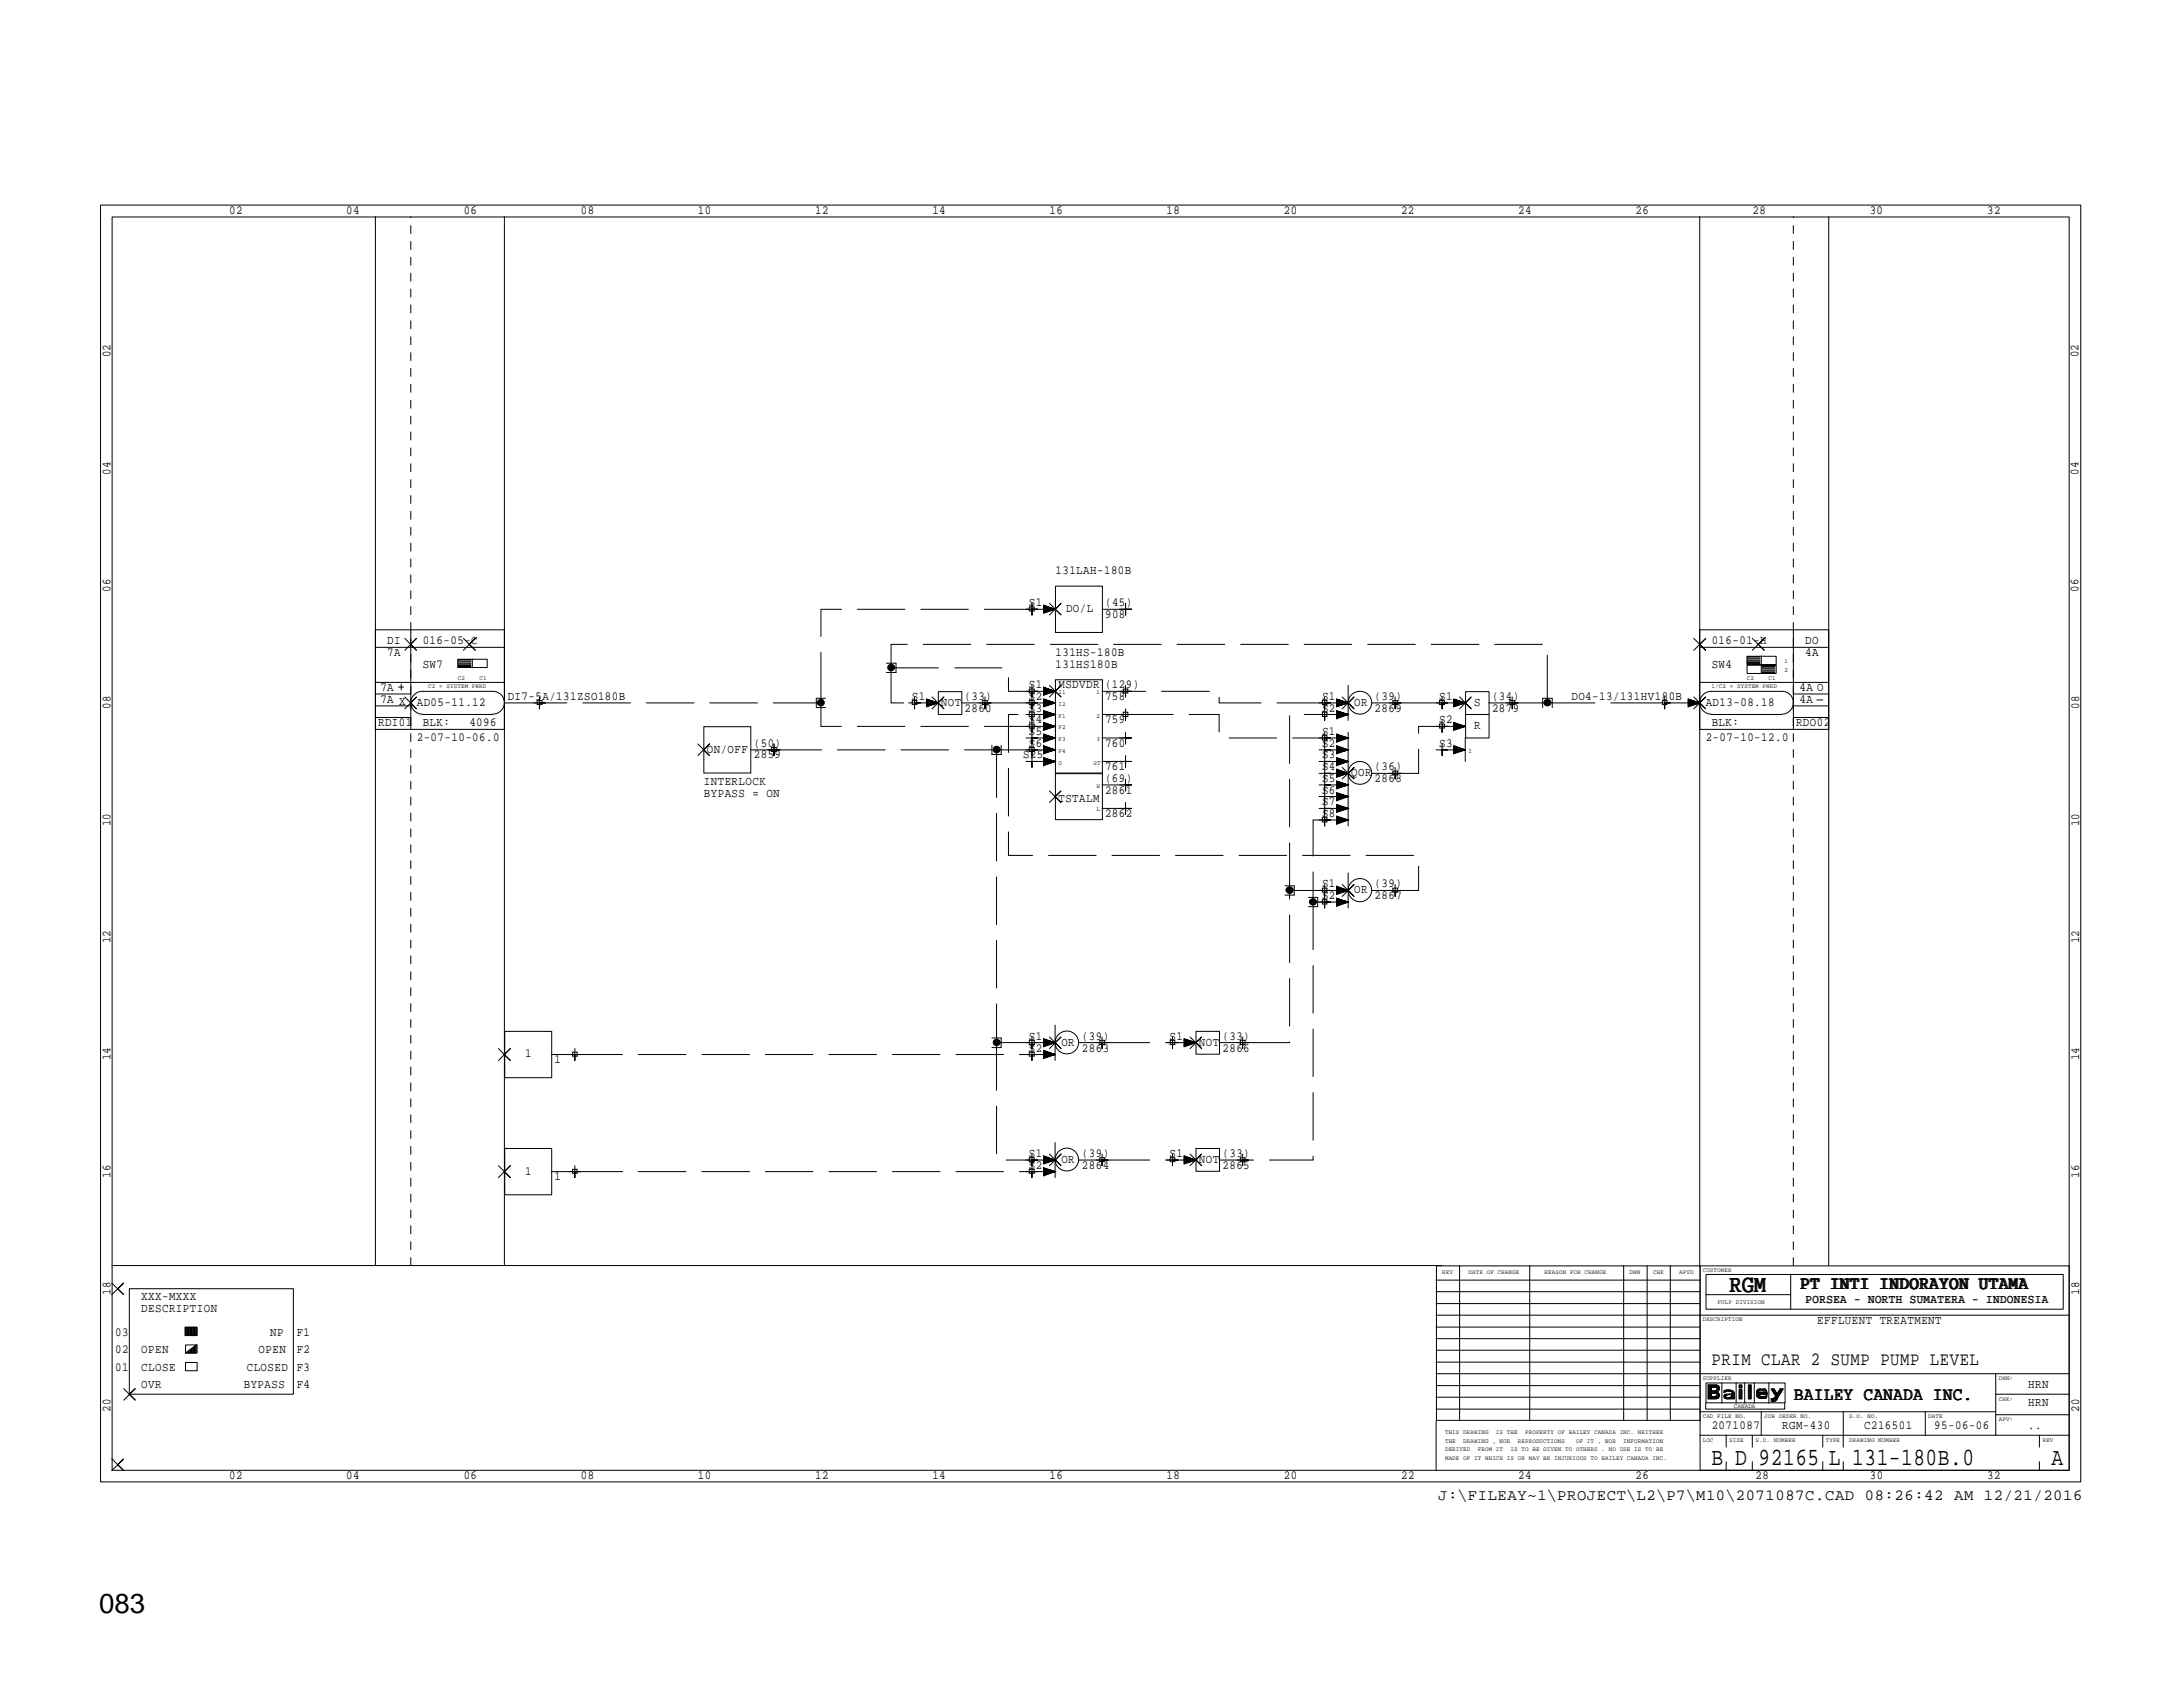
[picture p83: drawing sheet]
<svg xmlns="http://www.w3.org/2000/svg" width="279mm" height="216mm" viewBox="0 0 279 216" stroke-linecap="round" stroke-linejoin="round" font-family="sans-serif">
<defs><g id="words">
<text font-size="3.5" x="12.7" y="206.4">083</text>
<g font-size="3.2">
<text x="221.3" y="165.3">RGM</text>
<text x="219.1" y="187.5">B D 92165 L 131-180B.0</text>
<text x="262.5" y="187.5">A</text>
</g>
<g font-size="2.4">
<text x="230.5" y="164.9">PT INTI INDORAYON UTAMA</text>
<text x="219.1" y="174.7">PRIM CLAR 2 SUMP PUMP LEVEL</text>
<text x="229.7" y="179.2">BAILEY CANADA INC.</text>
</g>
<text font-size="2" x="184.1" y="192">J:\FILEAY~1\PROJECT\L2\P7\M10\2071087C.CAD 08:26:42 AM 12/21/2016</text>
<g font-size="1.6">
<text x="29.3" y="27.3">02</text>
<text x="44.3" y="27.3">04</text>
<text x="59.3" y="27.3">06</text>
<text x="74.3" y="27.3">08</text>
<text x="89.3" y="27.3">10</text>
<text x="104.3" y="27.3">12</text>
<text x="119.3" y="27.3">14</text>
<text x="134.3" y="27.3">16</text>
<text x="149.3" y="27.3">18</text>
<text x="164.3" y="27.3">20</text>
<text x="179.3" y="27.3">22</text>
<text x="194.3" y="27.3">24</text>
<text x="209.3" y="27.3">26</text>
<text x="224.3" y="27.3">28</text>
<text x="239.3" y="27.3">30</text>
<text x="254.3" y="27.3">32</text>
<text x="14.1" y="45.7" transform="rotate(-90 14.1 45.7)">02</text>
<text x="266" y="45.7" transform="rotate(-90 266 45.7)">02</text>
<text x="14.1" y="60.7" transform="rotate(-90 14.1 60.7)">04</text>
<text x="266" y="60.7" transform="rotate(-90 266 60.7)">04</text>
<text x="14.1" y="75.7" transform="rotate(-90 14.1 75.7)">06</text>
<text x="131.7" y="77.6">S1</text>
<text x="135.1" y="73.4">131LAH-180B</text>
<text x="141.4" y="77.6">(45)</text>
<text x="266" y="75.7" transform="rotate(-90 266 75.7)">06</text>
<text x="49.6" y="83.9">7A</text>
<text x="49.6" y="82.5">DI</text>
<text x="54.1" y="82.5">016-05-C</text>
<text x="135.1" y="83.9">131HS-180B</text>
<text x="136.4" y="78.3">DO/L</text>
<text x="141.4" y="79.1">908</text>
<text x="219.1" y="82.5">016-01-H</text>
<text x="231.1" y="83.9">4A</text>
<text x="231.1" y="82.5">DO</text>
<text x="48.7" y="90">7A X</text>
<text x="48.7" y="88.4">7A</text>
<text x="54.1" y="85.4">SW7</text>
<text x="65" y="89.6">DI7-5A/131ZSO180B</text>
<text x="116.7" y="89.6">S1</text>
<text x="123.4" y="89.6">(33)</text>
<text x="131.7" y="89.6">S2</text>
<text x="131.7" y="88.1">S1</text>
<text x="135.1" y="85.4">131HS180B</text>
<text x="135.5" y="88.1">MSDVDR (129)</text>
<text x="141.4" y="89.6">758</text>
<text x="169.2" y="89.6">S1</text>
<text x="175.9" y="89.6">(39)</text>
<text x="184.2" y="89.6">S1</text>
<text x="191" y="89.6">(34)</text>
<text x="201.1" y="89.6">DO4-13/131HV180B</text>
<text x="219.1" y="85.4">SW4</text>
<text x="230.3" y="90">4A</text>
<text x="230.3" y="88.4">4A O</text>
<text x="14.1" y="90.7" transform="rotate(-90 14.1 90.7)">08</text>
<text x="48.4" y="93">RDI01</text>
<text x="53.3" y="90.3">AD05-11.12</text>
<text x="53.3" y="94.8">2-07-10-06.0</text>
<text x="54.1" y="93">BLK:</text>
<text x="60.1" y="93">4096</text>
<text x="96.5" y="95.6">(50)</text>
<text x="120.4" y="90.3">NOT</text>
<text x="123.4" y="91.1">2860</text>
<text x="131.7" y="95.6">S6</text>
<text x="131.7" y="94.1">S5</text>
<text x="131.7" y="92.6">S4</text>
<text x="131.7" y="91.1">S3</text>
<text x="141.4" y="92.6">759</text>
<text x="141.4" y="95.6">760</text>
<text x="169.2" y="95.6">S2</text>
<text x="169.2" y="94.1">S1</text>
<text x="169.2" y="91.1">S2</text>
<text x="173.3" y="90.3">OR</text>
<text x="175.9" y="91.1">2869</text>
<text x="184.2" y="95.6">S3</text>
<text x="184.2" y="92.6">S2</text>
<text x="188.7" y="93.3">R</text>
<text x="188.7" y="90.3">S</text>
<text x="191" y="91.1">2879</text>
<text x="218.3" y="90.3">AD13-08.18</text>
<text x="218.3" y="94.8">2-07-10-12.0</text>
<text x="219.1" y="93">BLK:</text>
<text x="229.9" y="93">RDO02</text>
<text x="266.1" y="90.7" transform="rotate(-90 266.1 90.7)">08</text>
<text x="90.1" y="100.5">INTERLOCK</text>
<text x="90.1" y="101.9">BYPASS = ON</text>
<text x="90.5" y="96.3">ON/OFF</text>
<text x="96.5" y="97.1">2859</text>
<text x="130.9" y="97.1">S25</text>
<text x="141.4" y="101.6">2861</text>
<text x="141.4" y="98.6">761</text>
<text x="141.4" y="100.1">(69)</text>
<text x="169.2" y="101.6">S6</text>
<text x="169.2" y="100.1">S5</text>
<text x="169.2" y="98.6">S4</text>
<text x="169.2" y="97.1">S3</text>
<text x="172.9" y="99.3">QOR</text>
<text x="175.9" y="100.1">2868</text>
<text x="175.9" y="98.6">(36)</text>
<text x="14.1" y="105.7" transform="rotate(-90 14.1 105.7)">10</text>
<text x="135.5" y="102.7">TSTALM</text>
<text x="141.4" y="104.6">2862</text>
<text x="169.2" y="104.6">S8</text>
<text x="169.2" y="103.1">S7</text>
<text x="266.1" y="105.7" transform="rotate(-90 266.1 105.7)">10</text>
<text x="169.2" y="113.6">S1</text>
<text x="175.9" y="113.6">(39)</text>
<text x="169.2" y="115.1">S2</text>
<text x="173.3" y="114.3">OR</text>
<text x="175.9" y="115.1">2867</text>
<text x="14.1" y="120.7" transform="rotate(-90 14.1 120.7)">12</text>
<text x="266.1" y="120.7" transform="rotate(-90 266.1 120.7)">12</text>
<text x="14.1" y="135.7" transform="rotate(-90 14.1 135.7)">14</text>
<text x="67.2" y="135.3">1</text>
<text x="71" y="136.1">1</text>
<text x="131.7" y="133.1">S1</text>
<text x="131.7" y="134.6">S2</text>
<text x="135.8" y="133.8">OR</text>
<text x="138.5" y="134.6">2863</text>
<text x="138.5" y="133.1">(39)</text>
<text x="149.7" y="133.1">S1</text>
<text x="153.5" y="133.8">NOT</text>
<text x="156.5" y="134.6">2866</text>
<text x="156.5" y="133.1">(33)</text>
<text x="266.1" y="135.7" transform="rotate(-90 266.1 135.7)">14</text>
<text x="131.7" y="148">S1</text>
<text x="131.7" y="149.6">S2</text>
<text x="135.8" y="148.8">OR</text>
<text x="138.5" y="149.6">2864</text>
<text x="138.5" y="148">(39)</text>
<text x="149.7" y="148">S1</text>
<text x="153.5" y="148.8">NOT</text>
<text x="156.5" y="149.6">2865</text>
<text x="156.5" y="148">(33)</text>
<text x="14.1" y="150.7" transform="rotate(-90 14.1 150.7)">16</text>
<text x="67.2" y="150.3">1</text>
<text x="71" y="151">1</text>
<text x="266.1" y="150.7" transform="rotate(-90 266.1 150.7)">16</text>
<text x="14.1" y="165.7" transform="rotate(-90 14.1 165.7)">18</text>
<text x="18.1" y="166.4">XXX-MXXX</text>
<text x="18.1" y="167.9">DESCRIPTION</text>
<text x="231.1" y="166.8">PORSEA - NORTH SUMATERA - INDONESIA</text>
<text x="266.1" y="165.7" transform="rotate(-90 266.1 165.7)">18</text>
<text x="14.7" y="170.9">03</text>
<text x="14.7" y="173.2">02</text>
<text x="18.1" y="173.2">OPEN</text>
<text x="33.1" y="173.2">OPEN</text>
<text x="34.6" y="170.9">NP</text>
<text x="38" y="173.2">F2</text>
<text x="38" y="170.9">F1</text>
<text x="232.6" y="169.4">EFFLUENT TREATMENT</text>
<text x="14.7" y="175.4">01</text>
<text x="18.1" y="177.7">OVR</text>
<text x="18.1" y="175.4">CLOSE</text>
<text x="31.2" y="177.7">BYPASS</text>
<text x="31.6" y="175.4">CLOSED</text>
<text x="38" y="177.7">F4</text>
<text x="38" y="175.4">F3</text>
<text x="259.6" y="177.7">HRN</text>
<text x="259.6" y="179.9">HRN</text>
<text x="14.1" y="180.7" transform="rotate(-90 14.1 180.7)">20</text>
<text x="219.1" y="182.9">2071087</text>
<text x="228.1" y="182.9">RGM-430</text>
<text x="238.6" y="182.9">C216501</text>
<text x="247.6" y="182.9">95-06-06</text>
<text x="259.6" y="182.9">..</text>
<text x="266.1" y="180.7" transform="rotate(-90 266.1 180.7)">20</text>
<text x="29.3" y="189.3">02</text>
<text x="44.3" y="189.3">04</text>
<text x="59.3" y="189.3">06</text>
<text x="74.3" y="189.3">08</text>
<text x="89.3" y="189.3">10</text>
<text x="104.3" y="189.3">12</text>
<text x="119.3" y="189.3">14</text>
<text x="134.3" y="189.3">16</text>
<text x="149.3" y="189.3">18</text>
<text x="164.3" y="189.3">20</text>
<text x="179.3" y="189.3">22</text>
<text x="194.3" y="189.3">24</text>
<text x="209.3" y="189.3">26</text>
<text x="224.7" y="189.3">28</text>
<text x="239.3" y="189.3">30</text>
<text x="254.3" y="189.3">32</text>
</g>
<g font-size=".8">
<text x="54.8" y="88.1">C2 = SYSTEM PWRD</text>
<text x="58.6" y="87">C2</text>
<text x="61.4" y="87">C1</text>
<text x="135.5" y="88.9">I1</text>
<text x="140.3" y="88.9">1</text>
<text x="219.1" y="88.1">1/C2 = SYSTEM PWRD</text>
<text x="223.6" y="87">C2</text>
<text x="226.4" y="87">C1</text>
<text x="228.4" y="86.1">2</text>
<text x="228.4" y="84.9">1</text>
<text x="135.5" y="94.9">F3</text>
<text x="135.5" y="93.3">F2</text>
<text x="135.5" y="91.9">F1</text>
<text x="135.5" y="90.3">I2</text>
<text x="140.3" y="91.9">2</text>
<text x="140.3" y="94.9">3</text>
<text x="135.5" y="97.9">O</text>
<text x="135.5" y="96.3">F4</text>
<text x="140" y="97.9">ST</text>
<text x="140.3" y="100.8">H</text>
<text x="188" y="96.3">I</text>
<text x="140.3" y="103.8">L</text>
<text x="184.6" y="163.1">REV</text>
<text x="188" y="163.1">DATE OF CHANGE</text>
<text x="197.7" y="163.1">REASON FOR CHANGE</text>
<text x="208.6" y="163.1">DWN</text>
<text x="211.6" y="163.1">CHK</text>
<text x="214.9" y="163.1">APVD</text>
<text x="217.9" y="162.7">CUSTOMER</text>
<text x="219.8" y="166.8">PULP DIVISION</text>
<text x="217.9" y="169.1">DESCRIPTION</text>
<text x="217.9" y="176.6">SUPPLIER</text>
<text x="255.8" y="179.2">CHK:</text>
<text x="255.8" y="176.6">DWN:</text>
<text x="185" y="185.8">DERIVED</text>
<text x="185" y="184.6">THE</text>
<text x="185" y="183.5">THIS DRAWING</text>
<text x="187.3" y="184.6">DRAWING , NOR</text>
<text x="189.1" y="185.8">FROM IT</text>
<text x="191.5" y="183.5">IS THE</text>
<text x="193.3" y="185.8">IS TO BE GIVEN TO OTHERS . NO USE IS TO BE</text>
<text x="194.3" y="184.6">REPRODUCTIONS</text>
<text x="195.2" y="183.5">PROPERTY OF BAILEY CANADA INC. NEITHER</text>
<text x="201.7" y="184.6">OF IT , NOR</text>
<text x="207.8" y="184.6">INFORMATION</text>
<text x="217.9" y="184.5">LOC</text>
<text x="217.9" y="181.5">CAD FILE NO.</text>
<text x="221.3" y="184.5">SIZE</text>
<text x="221.9" y="180.2">CANADA</text>
<text x="224.7" y="184.5">S.O. NUMBER</text>
<text x="225.8" y="181.5">JOB ORDER NO.</text>
<text x="233.7" y="184.5">TYPE</text>
<text x="236.7" y="184.5">DRAWING NUMBER</text>
<text x="236.7" y="181.5">S.O. NO.</text>
<text x="246.8" y="181.5">DATE</text>
<text x="255.8" y="181.9">APV:</text>
<text x="261.4" y="184.5">REV</text>
<text x="185" y="186.9">MADE OF IT WHICH IS OR MAY BE INJURIOUS TO BAILEY CANADA INC.</text>
</g>
</g></defs>
<path d="M114 85.5h15.1v3h3" fill="none" stroke="#000" stroke-width=".13" stroke-dasharray="6.1 2" stroke-linecap="butt"/>
<g fill="#000">
<circle cx="105.1" cy="89.9" r=".43"/>
<circle cx="114.1" cy="85.4" r=".44"/>
<circle cx="127.6" cy="95.9" r=".44"/>
<circle cx="198.1" cy="89.9" r=".43"/>
<circle cx="165.1" cy="113.9" r=".44"/>
<circle cx="168.1" cy="115.4" r=".42"/>
<circle cx="127.6" cy="133.4" r=".43"/>
</g>
<g fill="none" stroke="#000" stroke-width=".13">
<path d="M12.9 26.2h253.4v163.4h-253.4zM14.4 27.8h250.4v160.4h-250.4zM48 27.7v134.3M64.6 27.7v134.3M217.5 27.7v134.3M234.1 27.7v134.3M131.7 77.7h.7v.5h-.7zM132.1 77.2v1.5v-.7h.7h-1.5M133.6 78.3l1.4-.3-1.4 .4M133.6 78.2l1.4-.2-1.4 .3M133.6 78h1.4l-1.4 .1M133.6 77.9l1.4 .1h-2.9"/>
<path d="M133.6 77.7l1.4 .3-1.4-.2M133.6 77.6l1.4 .4-1.4-.3M133.6 77.5l1.4 .5-1.4 .5v-1.1l1.4 .6M134.3 77.2l1.5 1.5-.8-.7 .8-.8-1.5 1.5M135.1 75h6v5.9h-6zM141.1 78h3M144.1 77.2v1.5v-.7h.7h-1.5M48 87.3h16.6M48 82.8h16.6M48 80.6h16.6M48 93.3h16.6M48 91.8h4.6"/>
<path d="M48 88.8h4.6M48 90.3h4.6M51 87.9h.6M51.4 87.5v.8M51.8 89.2l1.5 1.5-.7-.7 .7-.8-1.5 1.5M51.8 81.7l1.5 1.5-.7-.7 .7-.8-1.5 1.5M52.6 80.6v12.7M54.1 91.4a1.46 1.46 0 0 1-1.5-1.5 1.46 1.46 0 0 1 1.5-1.4h9a1.46 1.46 0 0 1 1.5 1.4 1.46 1.46 0 0 1-1.5 1.5M54.1 91.4h9M58.6 84.4h3.8v1h-3.8zM58.6 84.9h1.7M58.6 85.2h1.7"/>
<path d="M58.6 85.3h1.7M58.6 84.4h1.7M58.6 84.6h1.7M58.6 84.7h1.7M58.6 85h1.7M59.3 81.7l1.5 1.5-.7-.7 .7-.8-1.5 1.5M60.5 84.3v1.2M64.6 90h4.4M68.7 89.7h.7v.5h-.7zM69 89.2v1.5v-.7h.8h-1.5M89.3 95.2l1.5 1.5-.8-.7 .8-.8-1.5 1.5M90.1 93h6v5.9h-6z"/>
<path d="M96.1 96h3M98.8 95.7h.6v.5h-.6zM99.1 95.2v1.5v-.7h.7h-1.5M105.7 89.4h-1.2v1.2h1.2M113.5 84.9h1.2v1.2h-1.2M116.8 89.7h.5v.5h-.5zM117 89.2v1.5v-.7h.8h-1.5M118.6 90.3l1.5-.3-1.5 .4M118.6 90.2l1.5-.2-1.5 .3M118.6 90h1.5l-1.5 .1M118.6 89.9l1.5 .1h-3.1M118.6 89.7l1.5 .3-1.5-.2"/>
<path d="M118.6 89.6l1.5 .4-1.5-.3M118.6 89.5l1.5 .5-1.5 .5v-1.1l1.5 .6M119.3 89.2l1.5 1.5-.7-.7 .7-.8-1.5 1.5M120.1 88.5h3v2.9h-3zM123.1 90h3M125.8 89.7h.6v.5h-.6zM126.1 89.2v1.5v-.7h.7h-1.5M127 95.4v1.2h1.1v-1.2M131.7 88.2h.7v.5h-.7zM131.7 89.7h.7v.5h-.7zM131.7 91.1h.7v.6h-.7zM131.7 92.7h.7v.5h-.7z"/>
<path d="M131.7 95.7h.7v.5h-.7zM132.1 87.7v1.5v-.7h.7h-1.5M132.1 89.2v1.5v-.7h.7h-1.5M132.1 90.7v1.5v-.8h.7h-1.5M132.1 92.2v1.5v-.7h.7h-1.5M132.1 93.7v1.5v-.8h.7h-1.5M132.1 95.2v1.5v-.7h.7h-1.5M132.1 96.7v1.5v-.7h.7h-1.5M133.6 97.8l1.4-.3-1.4 .4M133.6 97.7l1.4-.2-1.4 .2M133.6 97.5h1.4l-1.4 .1M133.6 97.4l1.4 .1h-2.9"/>
<path d="M133.6 97.2l1.4 .3-1.4-.2M133.6 97.1l1.4 .4-1.4-.3M133.6 97l1.4 .5-1.4 .5v-1.1l1.4 .6M133.6 96.3l1.4-.3-1.4 .4M133.6 96.2l1.4-.2-1.4 .3M133.6 96.1l1.4-.1-1.4 .1M133.6 95.9l1.4 .1h-2.9M133.6 95.7l1.4 .3-1.4-.2M133.6 95.6l1.4 .4-1.4-.3M133.6 95.5l1.4 .5-1.4 .5v-1.1l1.4 .6M133.6 94.8l1.4-.4-1.4 .5M133.6 94.7l1.4-.3-1.4 .3"/>
<path d="M133.6 94.5l1.4-.1-1.4 .2M133.6 94.4h1.4h-2.9M133.6 94.2l1.4 .2-1.4-.1M133.6 94.1l1.4 .3-1.4-.3M133.6 94l1.4 .4-1.4 .6v-1.1l1.4 .5M133.6 93.3l1.4-.3-1.4 .4M133.6 93.2l1.4-.2-1.4 .3M133.6 93h1.4l-1.4 .1M133.6 92.9l1.4 .1h-2.9M133.6 92.8l1.4 .2-1.4-.2M133.6 92.6l1.4 .4-1.4-.3M133.6 92.5l1.4 .5-1.4 .5v-1l1.4 .5"/>
<path d="M133.6 91.8l1.4-.4-1.4 .5M133.6 91.7l1.4-.3-1.4 .4M133.6 91.5l1.4-.1-1.4 .2M133.6 91.4h1.4h-2.9M133.6 91.2l1.4 .2-1.4-.1M133.6 91.1l1.4 .3-1.4-.3M133.6 91l1.4 .4-1.4 .6v-1.1l1.4 .5M133.6 90.3l1.4-.3-1.4 .4M133.6 90.2l1.4-.2-1.4 .3M133.6 90h1.4l-1.4 .1M133.6 89.9l1.4 .1h-2.9M133.6 89.7l1.4 .3-1.4-.2"/>
<path d="M133.6 89.6l1.4 .4-1.4-.3M133.6 89.5l1.4 .5-1.4 .5v-1.1l1.4 .6M133.6 88.8l1.4-.3-1.4 .4M133.6 88.7l1.4-.2-1.4 .3M133.6 88.5h1.4l-1.4 .1M133.6 88.4l1.4 .1h-2.9M133.6 88.2l1.4 .3-1.4-.2M133.6 88.1l1.4 .4-1.4-.3M133.6 88l1.4 .5-1.4 .5v-1.1l1.4 .6M134.3 87.7l1.5 1.5-.8-.7 .8-.8-1.5 1.5M135.1 99h6v5.9h-6zM135.1 87h6v11.9h-6z"/>
<path d="M141.1 88.5h3M141.1 91.4h3M141.1 97.5h3M141.1 94.4h3M143.8 88.2h.6v.5h-.6zM143.8 91.1h.6v.6h-.6zM144.1 99.7v1.5v-.7h.7h-1.5M144.1 87.7v1.5v-.7h.7h-1.5M144.1 90.7v1.5v-.8h.7h-1.5M144.1 93.7v1.5v-.8h.7h-1.5M144.1 96.7v1.5v-.7h.7h-1.5M169.2 94.1h.6v.6h-.6z"/>
<path d="M169.2 89.7h.6v.5h-.6zM169.2 91.1h.6v.6h-.6zM169.5 93.7v1.5v-.8h.8h-1.5M169.5 95.2v1.5v-.7h.8h-1.5M169.5 96.7v1.5v-.7h.8h-1.5M169.5 98.2v1.5v-.7h.8h-1.5M169.5 99.7v1.5v-.7h.8h-1.5M169.5 89.2v1.5v-.7h.8h-1.5M169.5 90.7v1.5v-.8h.8h-1.5M171.1 94.8l1.4-.4-1.4 .5M171.1 94.7l1.4-.3-1.4 .3M171.1 94.5l1.4-.1-1.4 .2"/>
<path d="M171.1 94.4h1.4h-3M171.1 94.2l1.4 .2-1.4-.1M171.1 94.1l1.4 .3-1.4-.3M171.1 94l1.4 .4-1.4 .6v-1.1l1.4 .5M171.1 96.3l1.4-.3-1.4 .4M171.1 96.2l1.4-.2-1.4 .3M171.1 96.1l1.4-.1-1.4 .1M171.1 95.9l1.4 .1h-3M171.1 95.7l1.4 .3-1.4-.2M171.1 95.6l1.4 .4-1.4-.3M171.1 95.5l1.4 .5-1.4 .5v-1.1l1.4 .6M171.1 97.8l1.4-.3-1.4 .4"/>
<path d="M171.1 97.7l1.4-.2-1.4 .2M171.1 97.5h1.4l-1.4 .1M171.1 97.4l1.4 .1h-3M171.1 97.2l1.4 .3-1.4-.2M171.1 97.1l1.4 .4-1.4-.3M171.1 97l1.4 .5-1.4 .5v-1.1l1.4 .6M171.1 99.3l1.4-.3-1.4 .4M171.1 99.2l1.4-.2-1.4 .3M171.1 99h1.4l-1.4 .1M171.1 98.9l1.4 .1h-3M171.1 98.7l1.4 .3-1.4-.2M171.1 98.6l1.4 .4-1.4-.3"/>
<path d="M171.1 98.5l1.4 .5-1.4 .5v-1.1l1.4 .6M171.1 100l1.4 .5-1.4 .5v-1.1l1.4 .6M171.1 90.3l1.4-.3-1.4 .4M171.1 90.2l1.4-.2-1.4 .3M171.1 90h1.4l-1.4 .1M171.1 89.9l1.4 .1h-3M171.1 89.7l1.4 .3-1.4-.2M171.1 89.6l1.4 .4-1.4-.3M171.1 89.5l1.4 .5-1.4 .5v-1.1l1.4 .6M171.1 91.8l1.4-.4-1.4 .5M171.1 91.7l1.4-.3-1.4 .4M171.1 91.5l1.4-.1-1.4 .2"/>
<path d="M171.1 91.4h1.4h-3M171.1 91.2l1.4 .2-1.4-.1M171.1 91.1l1.4 .3-1.4-.3M171.1 91l1.4 .4-1.4 .6v-1.1l1.4 .5M171.8 98.2l1.5 1.5-.8-.7 .8-.8-1.5 1.5M171.8 89.2l1.5 1.5-.8-.7 .8-.8-1.5 1.5M172.5 93.7v12M172.5 87.7v4.5M175.6 99h3M175.6 90h3M178.3 98.7h.6v.5h-.6zM178.3 89.7h.6v.5h-.6z"/>
<path d="M178.6 98.2v1.5v-.7h.7h-1.5M178.6 89.2v1.5v-.7h.7h-1.5M184.2 89.7h.7v.5h-.7zM184.2 92.7h.7v.5h-.7zM184.6 89.2v1.5v-.7h.7h-1.5M184.6 92.2v1.5v-.7h.7h-1.5M184.6 95.2v1.5v-.7h.7h-1.5M186.1 96.3l1.4-.3-1.4 .4M186.1 96.2l1.4-.2-1.4 .3M186.1 96.1l1.4-.1-1.4 .1M186.1 95.9l1.4 .1h-2.9M186.1 95.7l1.4 .3-1.4-.2"/>
<path d="M186.1 95.6l1.4 .4-1.4-.3M186.1 95.5l1.4 .5-1.4 .5v-1.1l1.4 .6M186.1 93.3l1.4-.3-1.4 .4M186.1 93.2l1.4-.2-1.4 .3M186.1 93h1.4l-1.4 .1M186.1 92.9l1.4 .1h-2.9M186.1 92.8l1.4 .2-1.4-.2M186.1 92.6l1.4 .4-1.4-.3M186.1 92.5l1.4 .5-1.4 .5v-1l1.4 .5M186.1 90.3l1.4-.3-1.4 .4M186.1 90.2l1.4-.2-1.4 .3M186.1 90h1.4l-1.4 .1"/>
<path d="M186.1 89.9l1.4 .1h-2.9M186.1 89.7l1.4 .3-1.4-.2M186.1 89.6l1.4 .4-1.4-.3M186.1 89.5l1.4 .5-1.4 .5v-1.1l1.4 .6M186.8 89.2l1.5 1.5-.8-.7 .8-.8-1.5 1.5M187.5 91.4h3M187.5 94.4v3.1M187.6 88.5h3v5.9h-3zM190.5 90h3M193.3 89.7h.5v.5h-.5zM193.5 89.2v1.5v-.7h.8h-1.5M197.4 90.6v-1.2h1.3v1.2"/>
<path d="M212.8 89.7h.6v.5h-.6zM213.1 89.2v1.5v-.7h.7h-1.5M216.1 90.3l1.4-.3-1.4 .4M216.1 90.2l1.4-.2-1.4 .3M216.1 90h1.4l-1.4 .1M216.1 89.9l1.4 .1h-1.4M216.1 89.7l1.4 .3-1.4-.2M216.1 89.6l1.4 .4-1.4-.3M216.1 89.5l1.4 .5-1.4 .5v-1.1l1.4 .6h-4.4M216.8 89.2l1.5 1.5-.8-.7 .8-.8-1.5 1.5M216.8 81.7l1.5 1.5-.7-.7 .7-.8-1.5 1.5M217.6 87.3h16.5"/>
<path d="M217.6 82.8h16.5M217.6 80.6h16.5M217.6 93.3h16.5M219 91.4a1.46 1.46 0 0 1-1.5-1.5 1.46 1.46 0 0 1 1.5-1.4h9a1.46 1.46 0 0 1 1.5 1.4 1.46 1.46 0 0 1-1.5 1.5M219 91.4h9M223.6 84h1.7M223.6 84.2h1.7M223.6 84.3h1.7M223.6 84.5h1.7M223.6 84.6h1.7M223.6 84.8h1.7M223.6 84.9h1.7"/>
<path d="M223.6 84h3.7v1h-3.7zM223.6 85.1h3.7v1.1h-3.7zM224.3 81.7l1.5 1.5-.8-.7 .8-.8-1.5 1.5M225.4 83.9v2.3M225.5 86.1h1.7M225.5 85.2h1.7M225.5 85.3h1.7M225.5 85.5h1.7M225.5 85.6h1.7M225.5 85.8h1.7M225.5 85.9h1.7M229.5 80.6v12.7"/>
<path d="M229.5 91.8h4.6M229.5 88.8h4.6M229.5 90.3h4.6M232.5 89.6h.8M134.3 101.2l1.5 1.5-.8-.8 .8-.7-1.5 1.5M141.1 103.5h3M141.1 100.5h3M144.1 102.7v1.5v-.7h.7h-1.5M164.5 113.4h1.1v1.2h-1.1M167.5 114.8h1.2v1.2h-1.2M169.2 113.7h.6v.5h-.6zM169.2 115.1h.6v.6h-.6z"/>
<path d="M169.2 104.6h.6v.6h-.6zM169.5 113.2v1.5v-.7h.8h-1.5M169.5 114.7v1.5v-.8h.8h-1.5M169.5 101.2v1.5v-.8h.8h-1.5M169.5 102.7v1.5v-.7h.8h-1.5M169.5 104.2v1.5v-.8h.8h-1.5M171.1 114.3l1.4-.3-1.4 .4M171.1 114.2l1.4-.2-1.4 .3M171.1 114h1.4l-1.4 .1M171.1 113.9l1.4 .1h-3M171.1 113.7l1.4 .3-1.4-.2M171.1 113.6l1.4 .4-1.4-.3"/>
<path d="M171.1 113.5l1.4 .5-1.4 .5v-1.1l1.4 .6M171.1 115.8l1.4-.4-1.4 .5M171.1 115.7l1.4-.3-1.4 .3M171.1 115.5l1.4-.1-1.4 .2M171.1 115.4h1.4h-3M171.1 115.2l1.4 .2-1.4-.1M171.1 115.1l1.4 .3-1.4-.3M171.1 115l1.4 .4-1.4 .6v-1.1l1.4 .5M171.1 100.8l1.4-.3-1.4 .4M171.1 100.7l1.4-.2-1.4 .3M171.1 100.5h1.4l-1.4 .1M171.1 100.4l1.4 .1h-3"/>
<path d="M171.1 100.2l1.4 .3-1.4-.2M171.1 100.1l1.4 .4-1.4-.3M171.1 102.3l1.4-.4-1.4 .5M171.1 102.2l1.4-.3-1.4 .4M171.1 102l1.4-.1-1.4 .2M171.1 101.9h1.4h-3M171.1 101.7l1.4 .2-1.4-.1M171.1 101.6l1.4 .3-1.4-.3M171.1 101.5l1.4 .4-1.4 .6v-1.1l1.4 .5M171.1 103.8l1.4-.3-1.4 .4M171.1 103.7l1.4-.2-1.4 .3M171.1 103.5h1.4l-1.4 .1"/>
<path d="M171.1 103.4l1.4 .1h-3M171.1 103.3l1.4 .2-1.4-.2M171.1 103.1l1.4 .4-1.4-.3M171.1 103l1.4 .5-1.4 .5v-1l1.4 .5M171.1 105.3l1.4-.4-1.4 .5M171.1 105.2l1.4-.3-1.4 .3M171.1 105l1.4-.1-1.4 .2M171.1 104.9h1.4h-3M171.1 104.7l1.4 .2-1.4-.1M171.1 104.6l1.4 .3-1.4-.3M171.1 104.5l1.4 .4-1.4 .6v-1.1l1.4 .5M171.8 113.2l1.5 1.5-.8-.7 .8-.8-1.5 1.5"/>
<path d="M172.5 111.7v4.5M175.6 114h3M178.3 113.7h.6v.5h-.6zM178.6 113.2v1.5v-.7h.7h-1.5M63.8 134.2l1.5 1.5-.7-.7 .7-.8-1.5 1.5M64.6 132h6v5.9h-6zM70.6 135h3M73.3 134.7h.6v.5h-.6zM73.6 134.2v1.5v-.7h.7h-1.5M127 132.8h1.1v1.3h-1.1M131.7 133.1h.7v.6h-.7zM131.7 134.7h.7v.5h-.7z"/>
<path d="M132.1 132.7v1.5v-.8h.7h-1.5M132.1 134.2v1.5v-.7h.7h-1.5M133.6 133.8l1.4-.4-1.4 .5M133.6 133.7l1.4-.3-1.4 .4M133.6 133.5l1.4-.1-1.4 .2M133.6 133.4h1.4h-2.9M133.6 133.2l1.4 .2-1.4-.1M133.6 133.1l1.4 .3-1.4-.3M133.6 133l1.4 .4-1.4 .6v-1.1l1.4 .5M133.6 135.3l1.4-.3-1.4 .4M133.6 135.2l1.4-.2-1.4 .3M133.6 135h1.4l-1.4 .1"/>
<path d="M133.6 134.9l1.4 .1h-2.9M133.6 134.7l1.4 .3-1.4-.2M133.6 134.6l1.4 .4-1.4-.3M133.6 134.5l1.4 .5-1.4 .5v-1.1l1.4 .6M134.3 132.7l1.5 1.5-.8-.8 .8-.7-1.5 1.5M135 131.2v4.5M138 133.4h3.1M140.8 133.1h.5v.6h-.5zM141.1 132.7v1.5v-.8h.7h-1.5M149.8 133.1h.6v.6h-.6zM150.1 132.7v1.5v-.8h.7h-1.5M151.6 133.8l1.5-.4-1.5 .5"/>
<path d="M151.6 133.7l1.5-.3-1.5 .4M151.6 133.5l1.5-.1-1.5 .2M151.6 133.4h1.5h-3M151.6 133.2l1.5 .2-1.5-.1M151.6 133.1l1.5 .3-1.5-.3M151.6 133l1.5 .4-1.5 .6v-1.1l1.5 .5M152.3 132.7l1.5 1.5-.7-.8 .7-.7-1.5 1.5M153.1 132h3v2.9h-3zM156 133.4h3M158.7 133.1h.6v.6h-.6zM159 132.7v1.5v-.8h.8h-1.5M63.8 149.2l1.5 1.5-.7-.8 .7-.7-1.5 1.5"/>
<path d="M64.6 147h6v5.9h-6zM70.6 149.9h3M73.3 149.6h.6v.6h-.6zM73.6 149.2v1.5v-.8h.7h-1.5M131.7 148.2h.7v.5h-.7zM131.7 149.6h.7v.6h-.7zM132.1 147.7v1.5v-.7h.7h-1.5M132.1 149.2v1.5v-.8h.7h-1.5M133.6 148.8l1.4-.3-1.4 .4M133.6 148.7l1.4-.2-1.4 .3M133.6 148.5h1.4l-1.4 .1M133.6 148.4l1.4 .1h-2.9"/>
<path d="M133.6 148.2l1.4 .3-1.4-.2M133.6 148.1l1.4 .4-1.4-.3M133.6 148l1.4 .5-1.4 .5v-1.1l1.4 .6M133.6 150.3l1.4-.4-1.4 .5M133.6 150.2l1.4-.3-1.4 .3M133.6 150l1.4-.1-1.4 .2M133.6 149.9h1.4h-2.9M133.6 149.7l1.4 .2-1.4-.1M133.6 149.6l1.4 .3-1.4-.3M133.6 149.5l1.4 .4-1.4 .6v-1.1l1.4 .5M134.3 147.7l1.5 1.5-.8-.7 .8-.8-1.5 1.5M135 146.2v4.5"/>
<path d="M138 148.5h3.1M140.8 148.2h.5v.5h-.5zM141.1 147.7v1.5v-.7h.7h-1.5M149.8 148.2h.6v.5h-.6zM150.1 147.7v1.5v-.7h.7h-1.5M151.6 148.8l1.5-.3-1.5 .4M151.6 148.7l1.5-.2-1.5 .3M151.6 148.5h1.5l-1.5 .1M151.6 148.4l1.5 .1h-3M151.6 148.2l1.5 .3-1.5-.2M151.6 148.1l1.5 .4-1.5-.3M151.6 148l1.5 .5-1.5 .5v-1.1l1.5 .6"/>
<path d="M152.3 147.7l1.5 1.5-.7-.7 .7-.8-1.5 1.5M153.1 147h3v2.9h-3zM156 148.5h3M158.7 148.2h.6v.5h-.6zM159 147.7v1.5v-.7h.8h-1.5M14.3 162h170.3M14.3 164.2l1.5 1.5-.7-.8 .7-.7-1.5 1.5M15.8 177.7l1.5 1.5-.7-.8 .7-.7-1.5 1.5M16.6 164.9h20.9v13.5h-20.9zM23.7 169.8v1.1M23.7 169.9h1.5v1h-1.5zM23.7 174.4h1.5v1h-1.5z"/>
<path d="M23.7 172.1h1.5v1h-1.5zM23.8 169.8v1.1M23.8 173.1v.1M23.9 169.8v1.1M23.9 173.1v.1M24 169.8v1.1M24 173v.2M24.1 169.8v1.1M24.1 173v.2M24.1 172.9v.3M24.2 169.8v1.1M24.2 172.8v.4"/>
<path d="M24.3 169.8v1.1M24.3 172.8v.4M24.4 169.8v1.1M24.4 172.7v.5M24.5 169.8v1.1M24.5 172.6v.6M24.6 169.8v1.1M24.6 172.5v.7M24.7 169.8v1.1M24.7 172.5v.7M24.8 169.8v1.1M24.8 172.5v.7"/>
<path d="M24.8 172.4v.8M24.9 169.8v1.1M24.9 172.3v.9M25 169.8v1.1M25 172.2v1M25.1 169.8v1.1M25.1 172.2v1M25.1 172.1v1.1M25.2 169.8v1.1M25.2 172.1l-1.5 1.1M183.8 178.8h33.7M183.8 177.3h33.7"/>
<path d="M183.8 174.3h33.7M183.8 172.8h33.7M183.8 171.3h33.7M183.8 169.8h33.7M183.8 166.8h33.7M183.8 165.3h33.7M183.8 163.8h33.7M183.9 162h33.7v19.8h-33.7zM186.8 162v19.8M195.8 162v19.8M207.8 162v19.8M210.8 162v19.8"/>
<path d="M213.8 162v19.8M217.6 162h47.2v26.2h-47.2zM218.3 179.6v.7h10.1v-.7M218.3 165.7h10.9M218.4 177h10.1v2.5h-10.1zM218.4 163.1h45.7v4.5h-45.7zM218.7 177.2v1.8M218.8 177.2v1.8M218.9 177.2v1.8M219 177.2v1.8M219.1 177.2v.3M219.1 178v.3"/>
<path d="M219.1 178.7v.3M219.2 177.2v.3M219.2 178v.3M219.2 178.7v.3M219.3 177.2v.3M219.3 178v.3M219.3 178.7v.3M219.4 177.2v.3M219.4 178v.3M219.4 178.7v.3M219.5 177.2v.3M219.5 178v.3"/>
<path d="M219.5 178.7v.3M219.6 177.5h-.6v.5h.6v.3M219.6 178.3h-.6v.4h.6v.3M219.6 178.3l.2 .2-.1 .1h-.2M219.6 177.5l.2 .2-.1 .2h-.2M219.6 177.2v.3M219.7 178.1a.43 .43 0 0 1 .4 .5 .43 .43 0 0 1-.5 .4M219.7 177.2a.41 .41 0 0 1 .4 .5 .41 .41 0 0 1-.5 .4M219.7 177.2h-1.1v1.8h1.1v-.3M219.7 177.2v.3M219.7 178v.3M219.7 177.2v.4"/>
<path d="M219.7 177.9v.5M219.7 178.7v.3M219.8 177.3v.8M219.8 178.2v.8M219.9 177.3v.8M219.9 178.2v.8M220 177.4v.7M220 178.3v.7M220 177.5v.4M220 178.4v.4M220.4 176.9v2.7M220.7 178.9l.4 .1"/>
<path d="M220.7 178.5v.4M220.7 178.9l-.1-.2 .2-.3v.6M220.8 177.9v.2M220.8 178.4v.6M220.9 177.8v.3M220.9 178.4v.2M221 177.8v.3M221 178.4v.2M221 178.9v.1M221 178.6l-.2 .1 .2 .1M221.1 177.8v.3M221.1 178.4v.2"/>
<path d="M221.1 178.9v.1M221.1 177.8v.2M221.1 178.4v.1M221.2 177.8v.3M221.2 178.4v.1M221.2 178.9v.1M221.3 179v-.1l.1 .1M221.3 177.8v.3M221.3 178.4v.1M221.4 177.8v.3M221.4 178.4v.1M221.4 178.8v.2"/>
<path d="M221.5 177.9v.2M221.5 178.4h.1M221.5 178.8v.2M221.6 179v-.3l-.7 .2v.1M221.6 179h-.5M221.6 177.9v.2M221.6 178.4v.1M221.7 178.5l-.2 .3M221.7 177.9v.2h-.5l-.6 .1 .1-.3v.2M221.7 178l.1 .1 .1 .1M221.7 178.3v.7M221.7 178.1l-.1 .2"/>
<path d="M221.7 177.9v1.1M221.8 178v1M221.9 178.1v.9M222 178.2v.8h-.4M222.2 176.9v2.7M222.6 177.2h.4v.4h-.4zM222.6 177.8h.4v1.2h-.4zM222.6 177.2v.4M222.6 177.8v1.2M222.7 177.2v.4M222.7 177.8v1.2M222.8 177.2v.4"/>
<path d="M222.8 177.8v1.2M222.9 177.2v.4M222.9 177.8v1.2M223.3 176.9v2.7M223.8 177.2h.4v1.8h-.4zM223.9 177.2v1.8M224 177.2v1.8M224.1 177.2v1.8M224.5 176.9v2.7M224.9 177.9v.8M225 177.8h.3v.1M225 177.8l-.2 .3v.5"/>
<path d="M225 177.8v1M225 177.8v1.1l-.2-.3M225.1 178.4a.6 .6 0 0 0 .6 .3v.3M225.1 178.9l.5 .1 .5-.1M225.1 178l-.1 .2M225.1 178.2h.8v.2M225.1 177.8v1.1M225.2 177.8v.2M225.2 178.2v.2M225.2 178.6v.4M225.3 178.1l.3-.1 .2 .1M225.3 177.8v.1"/>
<path d="M225.3 178.2v.2M225.3 178.7v.3M225.4 177.8v.1M225.4 178.2v.2M225.4 178.7v.3M225.5 177.8v.1M225.5 178.2v.2M225.5 178.7v.3M225.6 177.8v.1M225.6 178.2v.2M225.6 178.8v.2M225.6 178.7v.3"/>
<path d="M225.7 177.9v-.1h.3v.6M225.7 178.2v.2M225.8 177.8v.2M225.8 178.2v.2M225.8 178.7v.3M225.9 177.8v.3M225.9 178.7v.3M225.9 177.8v.6M226 177.9l.1 .2v.1M226 178.7v.2M226.1 177.9v.5M226.1 178.7v.2"/>
<path d="M226.1 178.6l-.6 .1M226.2 178.1v.3h-1.1M226.2 178.6l-.1 .3M226.4 176.9v2.7M226.7 179h.3v.4M226.7 179v.4h.3M226.7 179h.5M226.8 177.8v.1M226.8 179v.4M226.9 177.8v.2M226.9 179v.4M226.9 177.8v.3"/>
<path d="M227 178.9l.2-.2v.6M227 177.8v.4M227.1 177.8v.6M227.1 179v.4M227.1 177.8h-.4l.8 1.2M227.1 177.8l.4 .6M227.2 177.9v.5M227.2 178.9v.5M227.2 178v.6M227.3 178.1v1.1M227.5 178.4v.6M227.5 179l-.3 .3-.2 .1"/>
<path d="M227.5 178.3v.6M227.6 178.1v.6M227.7 178v.6M227.7 177.9v.6M227.8 177.8v.6M227.8 177.8h.4l-.8 1.3v-.9M227.8 177.8l-.3 .6M227.9 177.8v.4M228 177.8v.3M228 177.8v.2M228.1 177.8v.1M229.2 163.1v4.5"/>
<path d="M255.4 178.4h9.4M255.4 175.8v7.9M264.8 175.8h-81M264.8 168.3h-81M14.3 186.7l1.5 1.5-.7-.8 .7-.7-1.5 1.5M183.8 180.3h33.7M183.8 181.8v6.4M217.5 183.7h47.3M217.5 180.7h37.9M220.9 183.7v1.5M220.9 187.1v1.1M224.3 183.7v1.5"/>
<path d="M224.3 187.1v1.1M225.4 180.7v3M233.3 183.7v1.5M233.3 187.1v1.1M235.9 187.1v1.1M235.9 180.7v4.5M246.4 180.7v3M255.4 181.1h9.4M261 183.7v1.5M261 187.1v1.1"/>
<circle cx="105.1" cy="89.9" r=".43"/>
<circle cx="114.1" cy="85.4" r=".44"/>
<circle cx="127.6" cy="95.9" r=".44"/>
<circle cx="174.1" cy="98.9" r="1.48"/>
<circle cx="174.1" cy="89.9" r="1.48"/>
<circle cx="198.1" cy="89.9" r=".43"/>
<circle cx="165.1" cy="113.9" r=".44"/>
<circle cx="168.1" cy="115.4" r=".42"/>
<circle cx="174.1" cy="113.9" r="1.49"/>
<circle cx="127.6" cy="133.4" r=".43"/>
<circle cx="136.6" cy="133.4" r="1.48"/>
<circle cx="136.6" cy="148.4" r="1.48"/>
</g>
<g fill="none" stroke="#000" stroke-width=".13" stroke-dasharray="6.1 2">
<path d="M132.1 78h-27v12M99.1 96h28.4M105.1 90h-36.1M114 85.5v4.5h3.1M126.1 90h6M127.5 96h4.6M127.5 96v37.4M132.1 93h-27v-3M144.1 91.4h11.9v3h13.5M169.5 90h-13.5v-1.5h-11.9M178.6 99h3v-6h3M184.6 90h-6"/>
<path d="M193.5 90h4.5M198 90h15.1M198 90v-7.5h-84v3M165.1 114v-22.6h4.4M168.1 115.4v33.1h-9.1M168.1 115.4h1.4M169.5 104.9h-1.4v10.5M169.5 114h-4.4M178.6 114h3v-4.5h-52.5v-18.1h3M73.6 135h58.5M127.5 133.4v15.1h4.6M132.1 133.4h-4.6"/>
<path d="M141.1 133.4h9M159 133.4h6.1v-19.4M73.6 149.9h58.5M141.1 148.5h9"/>
</g>
<path d="M52.6 162v-134.3M229.5 162v-134.3" fill="none" stroke="#000" stroke-width=".13" stroke-dasharray="1 1 1 1 1 1 1 1"/>
<use href="#words"/>
</svg>
